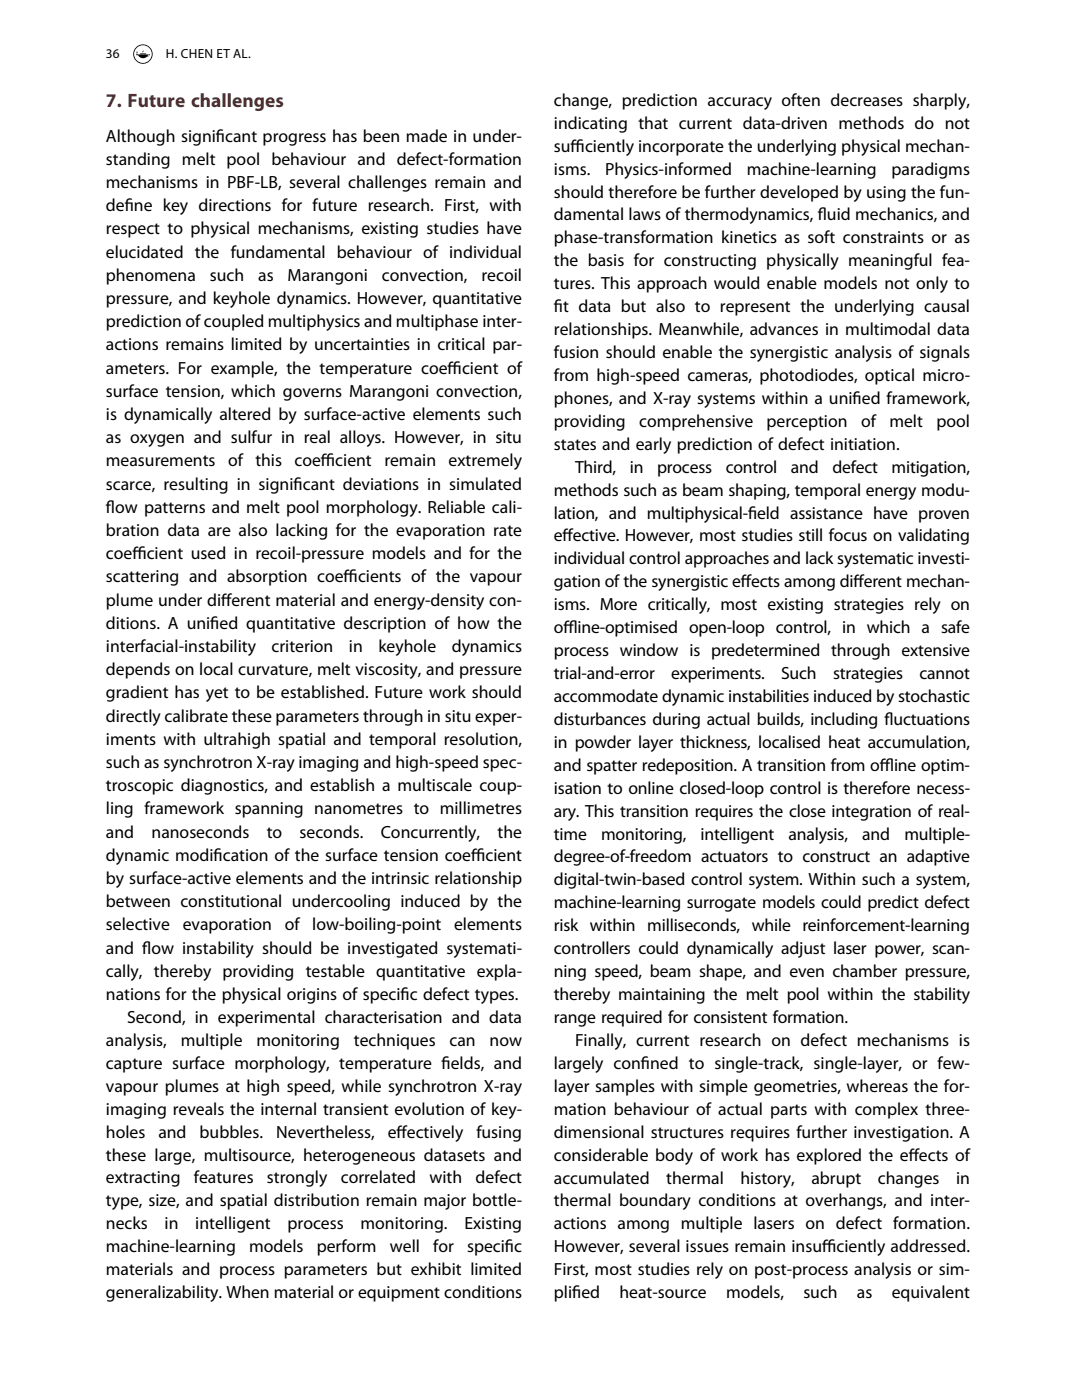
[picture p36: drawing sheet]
<svg xmlns="http://www.w3.org/2000/svg" width="215mm" height="280mm" viewBox="0 0 215 280" stroke-linecap="round" stroke-linejoin="round" font-family="sans-serif">
<defs><g id="words">
<text font-size="3.9" fill="#831f26" x="21.2" y="21.4">7. Future challenges</text>
<g font-size="3.5">
<text x="110.7" y="21.2">change, prediction accuracy often decreases sharply,</text>
<text x="21.2" y="28.3">Although signif</text>
<text x="43.2" y="28.3">icant progress has been made in under-</text>
<text x="110.7" y="25.8">indicating that current data-driven methods do not</text>
<text x="21.2" y="33">standing melt pool behaviour and defect-formation</text>
<text x="110.7" y="34.9">isms.</text>
<text x="110.7" y="30.3">suf</text>
<text x="114" y="30.3">f</text>
<text x="114" y="30.3">iciently incorporate the underlying physical mechan-</text>
<text x="120.9" y="34.9">Physics-informed</text>
<text x="149.2" y="34.9">machine-learning</text>
<text x="178.1" y="34.9">paradigms</text>
<text x="21.2" y="37.6">mechanisms in PBF-LB, several challenges remain and</text>
<text x="110.7" y="39.5">should therefore be further developed by using the fun-</text>
<text x="21.2" y="42.3">def</text>
<text x="21.2" y="46.9">respect to physical mechanisms, existing studies have</text>
<text x="24.9" y="42.3">ine key directions for future research. First, with</text>
<text x="110.7" y="44.1">damental laws of thermodynamics, f</text>
<text x="163.4" y="44.1">luid mechanics, and</text>
<text x="21.2" y="51.5">elucidated the fundamental behaviour of individual</text>
<text x="110.7" y="48.7">phase-transformation kinetics as soft constraints or as</text>
<text x="110.7" y="53.3">the basis for constructing physically meaningful fea-</text>
<text x="21.2" y="56.2">phenomena</text>
<text x="41.9" y="56.2">such</text>
<text x="51.6" y="56.2">as</text>
<text x="57.5" y="56.2">Marangoni</text>
<text x="76.3" y="56.2">convection,</text>
<text x="96.2" y="56.2">recoil</text>
<text x="110.7" y="57.9">tures. This approach would enable models not only to</text>
<text x="21.2" y="60.8">pressure, and keyhole dynamics. However, quantitative</text>
<text x="21.2" y="65.5">prediction ofcoupled multiphysics and multiphase inter-</text>
<text x="110.7" y="62.4">f</text>
<text x="110.7" y="62.4">it data but also to represent the underlying causal</text>
<text x="21.2" y="70.1">actions remains limited by uncertainties in critical par-</text>
<text x="110.7" y="71.6">fusion should enable the synergistic analysis of signals</text>
<text x="110.7" y="67">relationships. Meanwhile, advances in multimodal data</text>
<text x="21.2" y="74.7">ameters. For example, the temperature coef</text>
<text x="89.4" y="74.7">f</text>
<text x="89.4" y="74.7">icient of</text>
<text x="110.7" y="76.2">from high-speed cameras, photodiodes, optical micro-</text>
<text x="21.2" y="79.4">surface tension, which governs Marangoni convection,</text>
<text x="110.7" y="80.8">phones, and X-ray systems within a unif</text>
<text x="170.4" y="80.8">ied framework,</text>
<text x="21.2" y="84">is dynamically altered by surface-active elements such</text>
<text x="21.2" y="88.7">as oxygen and sulfur in real alloys. However, in situ</text>
<text x="110.7" y="85.4">providing</text>
<text x="110.7" y="90">states and early prediction of defect initiation.</text>
<text x="127.7" y="85.4">comprehensive</text>
<text x="153.2" y="85.4">perception</text>
<text x="172.1" y="85.4">of</text>
<text x="177.7" y="85.4">melt</text>
<text x="187.1" y="85.4">pool</text>
<text x="21.2" y="93.3">measurements</text>
<text x="45.6" y="93.3">of this</text>
<text x="58.8" y="93.3">coef</text>
<text x="64.1" y="93.3">f</text>
<text x="64.1" y="93.3">icient</text>
<text x="76.8" y="93.3">remain</text>
<text x="89.6" y="93.3">extremely</text>
<text x="114.9" y="94.5">Third,</text>
<text x="125.8" y="94.5">in</text>
<text x="131.3" y="94.5">process</text>
<text x="145" y="94.5">control</text>
<text x="158" y="94.5">and</text>
<text x="166.3" y="94.5">defect</text>
<text x="178.1" y="94.5">mitigation,</text>
<text x="21.2" y="97.9">scarce, resulting in signif</text>
<text x="58.7" y="97.9">icant deviations in simulated</text>
<text x="110.7" y="99.1">methods such as beam shaping, temporal energy modu-</text>
<text x="21.2" y="102.6">f</text>
<text x="21.2" y="102.6">low patterns and melt pool morphology. Reliable cali-</text>
<text x="21.2" y="107.2">bration data are also lacking for the evaporation rate</text>
<text x="110.7" y="103.7">lation, and multiphysical-f</text>
<text x="149.5" y="103.7">ield assistance have proven</text>
<text x="21.2" y="111.9">coef</text>
<text x="26.4" y="111.9">f</text>
<text x="26.4" y="111.9">icient used in recoil-pressure models and for the</text>
<text x="110.7" y="108.3">ef</text>
<text x="110.7" y="112.9">individual control approaches and lack systematic investi-</text>
<text x="112.4" y="108.3">fective. However, most studies still focus on validating</text>
<text x="21.2" y="116.5">scattering and absorption coef</text>
<text x="68.7" y="116.5">f</text>
<text x="68.7" y="116.5">icients of the vapour</text>
<text x="110.7" y="117.5">gation of the synergistic ef</text>
<text x="148.1" y="117.5">fects among dif</text>
<text x="170.6" y="117.5">ferent mechan-</text>
<text x="21.2" y="121.1">plume under dif</text>
<text x="21.2" y="125.8">ditions. A unif</text>
<text x="42" y="125.8">ied quantitative description of how the</text>
<text x="44.2" y="121.1">ferent material and energy-density con-</text>
<text x="110.7" y="122.1">isms. More critically, most existing strategies rely on</text>
<text x="21.2" y="130.4">interfacial-instability</text>
<text x="54.3" y="130.4">criterion</text>
<text x="69.7" y="130.4">in</text>
<text x="75.6" y="130.4">keyhole</text>
<text x="90.3" y="130.4">dynamics</text>
<text x="110.7" y="131.2">process window is predetermined through extensive</text>
<text x="110.7" y="126.6">of</text>
<text x="112.6" y="126.6">f</text>
<text x="112.6" y="126.6">line-optimised open-loop control, in which a safe</text>
<text x="21.2" y="135.1">depends on local curvature, melt viscosity, and pressure</text>
<text x="110.7" y="135.8">trial-and-error</text>
<text x="134.1" y="135.8">experiments.</text>
<text x="156.1" y="135.8">Such</text>
<text x="166.5" y="135.8">strategies</text>
<text x="183.7" y="135.8">cannot</text>
<text x="21.2" y="139.7">gradient has yet to be established. Future work should</text>
<text x="110.7" y="140.4">accommodate dynamic instabilities induced by stochastic</text>
<text x="21.2" y="144.3">directly calibrate these parameters through in situ exper-</text>
<text x="21.2" y="149">iments with ultrahigh spatial and temporal resolution,</text>
<text x="110.7" y="145">disturbances during actual builds, including f</text>
<text x="110.7" y="149.6">in powder layer thickness, localised heat accumulation,</text>
<text x="176.7" y="145">luctuations</text>
<text x="21.2" y="153.6">such as synchrotron X-ray imaging and high-speed spec-</text>
<text x="110.7" y="154.2">and spatter redeposition. A transition from of</text>
<text x="175.8" y="154.2">f</text>
<text x="175.8" y="154.2">line optim-</text>
<text x="21.2" y="158.3">troscopic diagnostics, and establish a multiscale coup-</text>
<text x="110.7" y="158.7">isation to online closed-loop control is therefore necess-</text>
<text x="21.2" y="162.9">ling framework spanning nanometres to millimetres</text>
<text x="21.2" y="167.5">and</text>
<text x="30.3" y="167.5">nanoseconds</text>
<text x="53.3" y="167.5">to</text>
<text x="59.9" y="167.5">seconds.</text>
<text x="76.1" y="167.5">Concurrently,</text>
<text x="99.4" y="167.5">the</text>
<text x="110.7" y="167.9">time</text>
<text x="110.7" y="163.3">ary. This transition requires the close integration of real-</text>
<text x="120.1" y="167.9">monitoring,</text>
<text x="140" y="167.9">intelligent</text>
<text x="157.5" y="167.9">analysis,</text>
<text x="172.3" y="167.9">and</text>
<text x="180.7" y="167.9">multiple-</text>
<text x="21.2" y="172.2">dynamic modif</text>
<text x="42.7" y="172.2">ication of the surface tension coef</text>
<text x="94.1" y="172.2">f</text>
<text x="94.1" y="172.2">icient</text>
<text x="110.7" y="172.5">degree-of-freedom actuators to construct an adaptive</text>
<text x="21.2" y="176.8">by surface-active elements and the intrinsic relationship</text>
<text x="110.7" y="177.1">digital-twin-based control system. Within such a system,</text>
<text x="21.2" y="181.5">between constitutional undercooling induced by the</text>
<text x="110.7" y="181.7">machine-learning surrogate models could predict defect</text>
<text x="21.2" y="186.1">selective</text>
<text x="21.2" y="190.7">and f</text>
<text x="28.4" y="190.7">low instability should be investigated systemati-</text>
<text x="36.5" y="186.1">evaporation</text>
<text x="56.9" y="186.1">of low-boiling-point</text>
<text x="90.7" y="186.1">elements</text>
<text x="110.7" y="186.3">risk within milliseconds, while reinforcement-learning</text>
<text x="110.7" y="190.9">controllers could dynamically adjust laser power, scan-</text>
<text x="21.2" y="195.4">cally, thereby providing testable quantitative expla-</text>
<text x="110.7" y="195.4">ning speed, beam shape, and even chamber pressure,</text>
<text x="21.2" y="200">nations for the physical origins of specif</text>
<text x="80.1" y="200">ic defect types.</text>
<text x="110.7" y="200">thereby maintaining the melt pool within the stability</text>
<text x="21.2" y="209.2">analysis,</text>
<text x="25.4" y="204.6">Second, in experimental characterisation and data</text>
<text x="36.1" y="209.2">multiple</text>
<text x="51.2" y="209.2">monitoring</text>
<text x="70.7" y="209.2">techniques</text>
<text x="89.8" y="209.2">can</text>
<text x="97.8" y="209.2">now</text>
<text x="110.7" y="204.6">range required for consistent formation.</text>
<text x="114.9" y="209.2">Finally, current research on defect mechanisms is</text>
<text x="21.2" y="213.8">capture surface morphology, temperature f</text>
<text x="88.2" y="213.8">ields, and</text>
<text x="110.7" y="213.8">largely conf</text>
<text x="128.1" y="213.8">ined to single-track, single-layer, or few-</text>
<text x="21.2" y="218.4">vapour plumes at high speed, while synchrotron X-ray</text>
<text x="110.7" y="218.4">layer samples with simple geometries, whereas the for-</text>
<text x="21.2" y="223">imaging reveals the internal transient evolution of key-</text>
<text x="21.2" y="227.5">holes</text>
<text x="31.6" y="227.5">and</text>
<text x="39.9" y="227.5">bubbles.</text>
<text x="55.2" y="227.5">Nevertheless,</text>
<text x="77.5" y="227.5">ef</text>
<text x="79.2" y="227.5">fectively</text>
<text x="95.2" y="227.5">fusing</text>
<text x="110.7" y="223">mation behaviour of actual parts with complex three-</text>
<text x="110.7" y="227.5">dimensional structures requires further investigation. A</text>
<text x="21.2" y="232.1">these large, multisource, heterogeneous datasets and</text>
<text x="110.7" y="232.1">considerable body of work has explored the ef</text>
<text x="181.6" y="232.1">fects of</text>
<text x="21.2" y="236.7">extracting</text>
<text x="38.8" y="236.7">features</text>
<text x="53.3" y="236.7">strongly</text>
<text x="68.1" y="236.7">correlated</text>
<text x="85.8" y="236.7">with</text>
<text x="95" y="236.7">defect</text>
<text x="110.7" y="236.7">accumulated</text>
<text x="133.1" y="236.7">thermal</text>
<text x="148" y="236.7">history,</text>
<text x="162.1" y="236.7">abrupt</text>
<text x="175.4" y="236.7">changes</text>
<text x="191" y="236.7">in</text>
<text x="21.2" y="241.3">type, size, and spatial distribution remain major bottle-</text>
<text x="21.2" y="245.9">necks</text>
<text x="32.9" y="245.9">in</text>
<text x="39" y="245.9">intelligent</text>
<text x="57.5" y="245.9">process</text>
<text x="72" y="245.9">monitoring.</text>
<text x="92.8" y="245.9">Existing</text>
<text x="110.7" y="241.3">thermal boundary conditions at overhangs, and inter-</text>
<text x="110.7" y="245.9">actions among multiple lasers on defect formation.</text>
<text x="21.2" y="250.5">machine-learning</text>
<text x="49.8" y="250.5">models</text>
<text x="63.3" y="250.5">perform</text>
<text x="77.9" y="250.5">well</text>
<text x="86.6" y="250.5">for</text>
<text x="93.3" y="250.5">specif</text>
<text x="100.9" y="250.5">ic</text>
<text x="110.7" y="250.5">However, several issues remain insuf</text>
<text x="164.3" y="250.5">f</text>
<text x="164.3" y="250.5">iciently addressed.</text>
<text x="21.2" y="255.1">materials and process parameters but exhibit limited</text>
<text x="110.7" y="255.1">First, most studies rely on post-process analysis or sim-</text>
<text x="21.2" y="259.6">generalizability. When material or equipment conditions</text>
<text x="110.7" y="259.6">plif</text>
<text x="114.3" y="259.6">ied</text>
<text x="123.8" y="259.6">heat-source</text>
<text x="145.1" y="259.6">models,</text>
<text x="160.5" y="259.6">such</text>
<text x="171.2" y="259.6">as</text>
<text x="178.2" y="259.6">equivalent</text>
</g>
<g font-size="2.6">
<text x="21.2" y="11.6">36</text>
<text x="33.1" y="11.6">H. CHEN ET AL.</text>
</g>
</g></defs>
<g fill="#000">
<path d="M27.4 10.2v.5l-.1-.1zM27.9 10.6h1.3zM28 10.8h1.2zM28.5 10.2l.3-.1-.2 .4-.1-.1z"/>
<path d="M26.8 10.8a1.77 1.77 0 0 1 3.5 0 1.77 1.77 0 0 1-3.5 0zM26.6 10.8a1.95 1.95 0 0 0 3.9 0 1.95 1.95 0 0 0-3.9 0z"/>
<path d="M29.6 11l.3-.1-.5 .4zM27.2 10.9l.1 .1h.3a1.12 1.12 0 0 0 1.8 .3 .67 .67 0 0 0 .6-.5z"/>
</g>
<use href="#words"/>
</svg>
